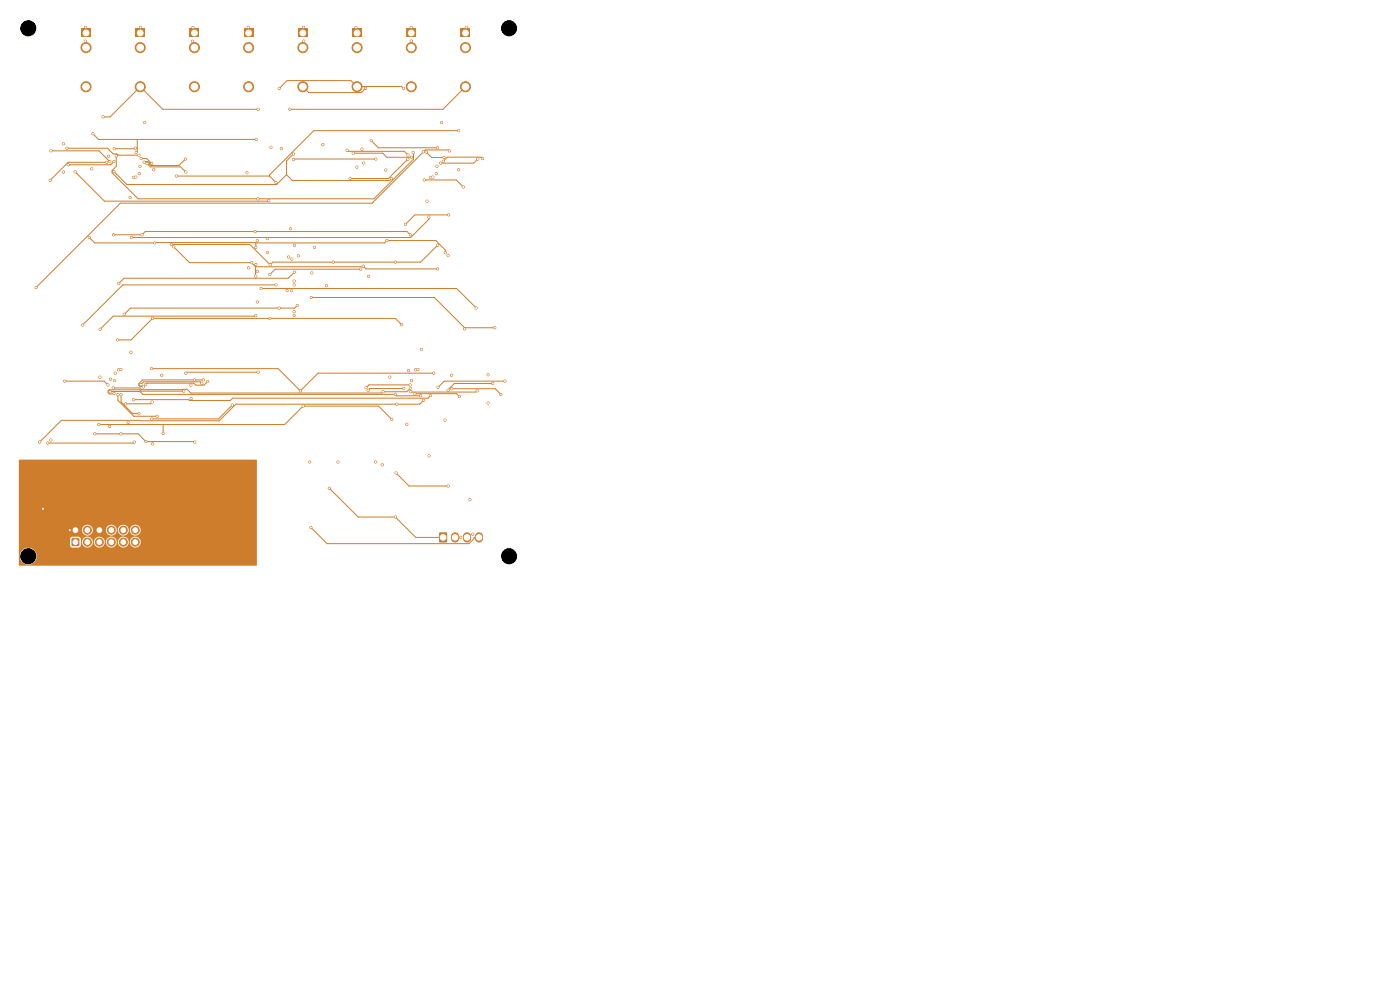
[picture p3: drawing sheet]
<svg xmlns="http://www.w3.org/2000/svg" width="297mm" height="210mm" viewBox="0 0 297 210" stroke-linecap="round" stroke-linejoin="round" font-family="sans-serif">
<path d="M63.3 6.1h1.9v1.8h-1.9z" fill="#ce7d2c"/>
<g fill="#ce7d2c" stroke="#ce7d2c" stroke-width=".21">
<circle cx="64.3" cy="18.4" r="1.06"/>
<circle cx="64.3" cy="10.1" r="1.06"/>
</g>
<path d="M17.3 6.1h1.9v1.8h-1.9z" fill="#ce7d2c"/>
<g fill="#ce7d2c" stroke="#ce7d2c" stroke-width=".21">
<circle cx="18.3" cy="18.4" r="1.07"/>
<circle cx="18.2" cy="10.1" r="1.06"/>
</g>
<path d="M86.3 6.1h1.9v1.8h-1.9z" fill="#ce7d2c"/>
<g fill="#ce7d2c" stroke="#ce7d2c" stroke-width=".21">
<circle cx="87.3" cy="18.4" r="1.07"/>
<circle cx="87.3" cy="10.1" r="1.07"/>
</g>
<path d="M93.2 113h1.6v2h-1.6z" fill="#ce7d2c"/>
<path d="M96.5 113.8v.4M99.1 113.8v.4M101.6 113.8v.4" fill="none" stroke="#ce7d2c" stroke-width="1.7"/>
<path d="M74.8 6.1h1.9v1.8h-1.9z" fill="#ce7d2c"/>
<g fill="#ce7d2c" stroke="#ce7d2c" stroke-width=".21">
<circle cx="75.7" cy="18.4" r="1.07"/>
<circle cx="75.7" cy="10.1" r="1.07"/>
</g>
<path d="M97.8 6.1h1.9v1.8h-1.9z" fill="#ce7d2c"/>
<g fill="#ce7d2c" stroke="#ce7d2c" stroke-width=".21">
<circle cx="98.8" cy="18.4" r="1.06"/>
<circle cx="98.8" cy="10.1" r="1.06"/>
</g>
<path d="M28.8 6.1h1.9v1.8h-1.9z" fill="#ce7d2c"/>
<g fill="#ce7d2c" stroke="#ce7d2c" stroke-width=".21">
<circle cx="29.8" cy="18.4" r="1.07"/>
<circle cx="29.7" cy="10.1" r="1.07"/>
</g>
<path d="M51.8 6.1h1.9v1.8h-1.9z" fill="#ce7d2c"/>
<g fill="#ce7d2c" stroke="#ce7d2c" stroke-width=".21">
<circle cx="52.7" cy="18.4" r="1.07"/>
<circle cx="52.7" cy="10.1" r="1.07"/>
</g>
<path d="M40.3 6.1h1.9v1.8h-1.9z" fill="#ce7d2c"/>
<g fill="#ce7d2c" stroke="#ce7d2c" stroke-width=".21">
<circle cx="41.3" cy="18.4" r="1.06"/>
<circle cx="41.3" cy="10.1" r="1.06"/>
</g>
<path d="M15.2 114.2h1.6v1.6h-1.6z" fill="#ce7d2c"/>
<g fill="#ce7d2c" stroke="#ce7d2c" stroke-width=".21">
<circle cx="16" cy="112.5" r=".85"/>
<circle cx="18.5" cy="115" r=".85"/>
<circle cx="18.5" cy="112.5" r=".85"/>
<circle cx="21.1" cy="115" r=".85"/>
<circle cx="21.1" cy="112.5" r=".85"/>
<circle cx="23.6" cy="115" r=".85"/>
<circle cx="23.6" cy="112.5" r=".85"/>
<circle cx="26.2" cy="115" r=".85"/>
<circle cx="26.2" cy="112.5" r=".85"/>
<circle cx="28.7" cy="115" r=".85"/>
<circle cx="28.7" cy="112.5" r=".85"/>
<circle cx="64.3" cy="86.1" r=".22"/>
<circle cx="83.1" cy="89" r=".22"/>
<circle cx="34.6" cy="91.9" r=".22"/>
<circle cx="58.5" cy="38.7" r=".22"/>
<circle cx="21" cy="90.1" r=".23"/>
<circle cx="97.3" cy="27.7" r=".22"/>
<circle cx="37.4" cy="37.3" r=".23"/>
<circle cx="27.2" cy="89.6" r=".22"/>
<circle cx="84.2" cy="85.7" r=".23"/>
<circle cx="89.9" cy="84.9" r=".23"/>
<circle cx="8.4" cy="93.8" r=".22"/>
<circle cx="54.8" cy="23.2" r=".22"/>
<circle cx="21.8" cy="24.8" r=".23"/>
<circle cx="28.9" cy="32.4" r=".22"/>
<circle cx="54.3" cy="29.6" r=".23"/>
<circle cx="19.7" cy="28.4" r=".23"/>
<circle cx="40.8" cy="8.8" r=".22"/>
<circle cx="62.4" cy="66.1" r=".22"/>
<circle cx="52.7" cy="56.8" r=".23"/>
<circle cx="71.7" cy="98" r=".22"/>
<circle cx="29.8" cy="5.8" r=".23"/>
<circle cx="64.4" cy="8.7" r=".23"/>
<circle cx="59.7" cy="31.5" r=".22"/>
<circle cx="57.5" cy="31.2" r=".22"/>
<circle cx="18.1" cy="8.7" r=".23"/>
<circle cx="27.8" cy="74.7" r=".22"/>
<circle cx="23.3" cy="90.5" r=".22"/>
<circle cx="92.7" cy="35.3" r=".23"/>
<circle cx="78.2" cy="58.6" r=".22"/>
<circle cx="13.5" cy="36.5" r=".23"/>
<circle cx="60.9" cy="61.6" r=".22"/>
<circle cx="89.4" cy="74.1" r=".22"/>
<circle cx="29.6" cy="36.8" r=".23"/>
<circle cx="100.3" cy="113.3" r=".23"/>
<circle cx="92.6" cy="36.8" r=".22"/>
<circle cx="82.7" cy="80" r=".22"/>
<circle cx="79.7" cy="98" r=".22"/>
<circle cx="93.7" cy="26" r=".22"/>
<circle cx="98.9" cy="5.8" r=".23"/>
<circle cx="24.3" cy="80.7" r=".23"/>
<circle cx="25.7" cy="78.4" r=".23"/>
<circle cx="75.7" cy="35.4" r=".22"/>
<circle cx="99.7" cy="106" r=".22"/>
<circle cx="91.3" cy="37.6" r=".23"/>
<circle cx="97.7" cy="114" r=".23"/>
<circle cx="86.7" cy="78.6" r=".22"/>
<circle cx="29.7" cy="35.3" r=".23"/>
<circle cx="28.8" cy="37.6" r=".23"/>
<circle cx="54.6" cy="64.1" r=".23"/>
<circle cx="61.9" cy="55" r=".23"/>
<circle cx="66.1" cy="57.9" r=".23"/>
<circle cx="54.6" cy="57.6" r=".22"/>
<circle cx="103.5" cy="79.5" r=".23"/>
<circle cx="62.4" cy="66.9" r=".22"/>
<circle cx="95.8" cy="79.6" r=".22"/>
<circle cx="28.3" cy="37.6" r=".22"/>
<circle cx="65.7" cy="98" r=".22"/>
<circle cx="66.7" cy="52.5" r=".22"/>
<circle cx="86.3" cy="90" r=".22"/>
<circle cx="62.4" cy="60.4" r=".22"/>
<circle cx="27.6" cy="41.9" r=".22"/>
<circle cx="81.8" cy="36.1" r=".22"/>
<circle cx="87.3" cy="80.7" r=".23"/>
<circle cx="24.4" cy="79.2" r=".23"/>
<circle cx="64.4" cy="5.8" r=".23"/>
<circle cx="25.2" cy="78.4" r=".23"/>
<circle cx="61.6" cy="48.5" r=".22"/>
<circle cx="88.7" cy="78.4" r=".23"/>
<circle cx="91" cy="96.7" r=".22"/>
<circle cx="87.2" cy="5.8" r=".22"/>
<circle cx="88.2" cy="78.4" r=".23"/>
<circle cx="19.4" cy="35.8" r=".23"/>
<circle cx="40.5" cy="81.7" r=".23"/>
<circle cx="81.1" cy="98.6" r=".22"/>
<circle cx="21.2" cy="80" r=".22"/>
<circle cx="62.4" cy="59.6" r=".22"/>
<circle cx="103.5" cy="85.5" r=".23"/>
<circle cx="75.5" cy="5.8" r=".23"/>
<circle cx="54.6" cy="51.1" r=".23"/>
<circle cx="52.7" cy="5.8" r=".23"/>
<circle cx="87.3" cy="8.7" r=".22"/>
<circle cx="18.1" cy="5.8" r=".23"/>
<circle cx="13.5" cy="30.5" r=".23"/>
<circle cx="97.3" cy="36" r=".23"/>
<circle cx="76.8" cy="31.7" r=".23"/>
<circle cx="90.6" cy="42.7" r=".22"/>
<circle cx="40.9" cy="5.8" r=".23"/>
<circle cx="40.5" cy="84.5" r=".22"/>
<circle cx="91.8" cy="37.6" r=".22"/>
<circle cx="68.5" cy="30.7" r=".22"/>
<circle cx="34.3" cy="79.6" r=".22"/>
<circle cx="32.6" cy="36" r=".23"/>
<circle cx="69.2" cy="60.6" r=".22"/>
<circle cx="61.2" cy="54.5" r=".22"/>
<circle cx="30.7" cy="26" r=".23"/>
<circle cx="69.9" cy="103.6" r=".23"/>
<circle cx="83.9" cy="109.7" r=".23"/>
<circle cx="33.4" cy="88.3" r=".22"/>
<circle cx="25" cy="83.7" r=".23"/>
<circle cx="52.4" cy="36.6" r=".22"/>
<circle cx="49.3" cy="85.9" r=".22"/>
<circle cx="32.2" cy="88.9" r=".23"/>
<circle cx="85.6" cy="18.7" r=".22"/>
<circle cx="59.2" cy="18.7" r=".23"/>
<circle cx="79.7" cy="33.7" r=".23"/>
<circle cx="62.2" cy="33.9" r=".23"/>
<circle cx="32.1" cy="78.2" r=".23"/>
<circle cx="62.2" cy="32.7" r=".22"/>
<circle cx="92" cy="79.2" r=".22"/>
<circle cx="63.7" cy="82.9" r=".22"/>
<circle cx="66" cy="111.9" r=".22"/>
<circle cx="24.2" cy="36.4" r=".22"/>
<circle cx="83" cy="37.9" r=".22"/>
<circle cx="66" cy="63.1" r=".22"/>
<circle cx="98.6" cy="69.8" r=".23"/>
<circle cx="97.5" cy="84.1" r=".22"/>
<circle cx="88" cy="83.6" r=".23"/>
<circle cx="105" cy="69.5" r=".23"/>
<circle cx="61.5" cy="23.2" r=".22"/>
<circle cx="94.4" cy="89.1" r=".23"/>
<circle cx="95.1" cy="103.1" r=".22"/>
<circle cx="57.3" cy="56.2" r=".22"/>
<circle cx="70.7" cy="55.6" r=".22"/>
<circle cx="23.5" cy="80.4" r=".22"/>
<circle cx="29.9" cy="33.6" r=".22"/>
<circle cx="84" cy="100.3" r=".22"/>
<circle cx="92.8" cy="52" r=".22"/>
<circle cx="83.9" cy="83.7" r=".23"/>
<circle cx="90.4" cy="32.3" r=".22"/>
<circle cx="23.4" cy="83.1" r=".23"/>
<circle cx="32.2" cy="34.7" r=".22"/>
<circle cx="36.4" cy="51.9" r=".22"/>
<circle cx="89.2" cy="83.9" r=".22"/>
<circle cx="83.9" cy="55.6" r=".22"/>
<circle cx="94.2" cy="33.4" r=".22"/>
<circle cx="77.1" cy="56.5" r=".22"/>
<circle cx="54.3" cy="58.6" r=".23"/>
<circle cx="87.1" cy="82.3" r=".22"/>
<circle cx="36.8" cy="52.4" r=".22"/>
<circle cx="53.4" cy="55.7" r=".23"/>
<circle cx="24" cy="82.3" r=".22"/>
<circle cx="92.8" cy="57" r=".22"/>
<circle cx="81.3" cy="83.1" r=".22"/>
<circle cx="78.1" cy="82.8" r=".22"/>
<circle cx="85.7" cy="82.4" r=".22"/>
<circle cx="25" cy="72.1" r=".22"/>
<circle cx="57.2" cy="67.5" r=".23"/>
<circle cx="86" cy="47.6" r=".23"/>
<circle cx="95.2" cy="45.6" r=".23"/>
<circle cx="85.2" cy="68.9" r=".22"/>
<circle cx="32.4" cy="67.5" r=".22"/>
<circle cx="54.3" cy="67" r=".23"/>
<circle cx="21.3" cy="69.8" r=".22"/>
<circle cx="58.6" cy="60.4" r=".23"/>
<circle cx="62.5" cy="52.1" r=".22"/>
<circle cx="17.5" cy="69" r=".22"/>
<circle cx="63.3" cy="54.3" r=".22"/>
<circle cx="26.4" cy="66.7" r=".23"/>
<circle cx="59.2" cy="65.4" r=".23"/>
<circle cx="63.1" cy="64.8" r=".22"/>
<circle cx="56.7" cy="53.6" r=".23"/>
<circle cx="61.9" cy="61.7" r=".22"/>
<circle cx="41.3" cy="93.8" r=".23"/>
<circle cx="25.7" cy="92" r=".23"/>
<circle cx="31" cy="93.7" r=".23"/>
<circle cx="26.7" cy="85.7" r=".22"/>
<circle cx="20.1" cy="92" r=".22"/>
<circle cx="14.8" cy="112.5" r=".22"/>
<circle cx="9.1" cy="107.9" r=".22"/>
<circle cx="32.3" cy="85.3" r=".22"/>
<circle cx="22.9" cy="81.7" r=".22"/>
<circle cx="13.7" cy="80.9" r=".22"/>
<circle cx="95.1" cy="82.8" r=".22"/>
<circle cx="104.5" cy="81.4" r=".23"/>
<circle cx="77.5" cy="18.7" r=".22"/>
<circle cx="56.7" cy="50.6" r=".23"/>
<circle cx="27.9" cy="50.4" r=".22"/>
<circle cx="91" cy="46.1" r=".22"/>
<circle cx="30.4" cy="82.1" r=".22"/>
<circle cx="43.1" cy="80.6" r=".23"/>
<circle cx="41.3" cy="80.6" r=".22"/>
<circle cx="92.9" cy="82.2" r=".22"/>
<circle cx="107.1" cy="80.9" r=".22"/>
<circle cx="106.3" cy="83.7" r=".23"/>
<circle cx="95.8" cy="82.5" r=".23"/>
<circle cx="77.6" cy="82.3" r=".22"/>
<circle cx="87" cy="81.6" r=".23"/>
<circle cx="101.2" cy="82.9" r=".22"/>
<circle cx="87.1" cy="83.1" r=".23"/>
<circle cx="24.7" cy="33.1" r=".22"/>
<circle cx="28.3" cy="84.8" r=".23"/>
<circle cx="91.3" cy="83.9" r=".23"/>
<circle cx="87.7" cy="32.4" r=".23"/>
<circle cx="54.7" cy="42.2" r=".22"/>
<circle cx="39" cy="83" r=".22"/>
<circle cx="24.2" cy="83.5" r=".23"/>
<circle cx="29.5" cy="87.7" r=".23"/>
<circle cx="25.7" cy="83.7" r=".23"/>
<circle cx="32.4" cy="94.1" r=".22"/>
<circle cx="57.2" cy="58.2" r=".22"/>
<circle cx="77.1" cy="34.6" r=".23"/>
<circle cx="76.5" cy="57.1" r=".23"/>
<circle cx="10.8" cy="93.3" r=".23"/>
<circle cx="23" cy="33.1" r=".22"/>
<circle cx="55.4" cy="61.2" r=".22"/>
<circle cx="101" cy="65.3" r=".22"/>
<circle cx="14.2" cy="31.4" r=".22"/>
<circle cx="29.5" cy="32.9" r=".22"/>
<circle cx="7.7" cy="61" r=".22"/>
<circle cx="89.8" cy="32.2" r=".22"/>
<circle cx="95.3" cy="32" r=".22"/>
<circle cx="95.1" cy="54.2" r=".22"/>
<circle cx="10.7" cy="38.3" r=".22"/>
<circle cx="22.6" cy="34.4" r=".22"/>
<circle cx="24.2" cy="34.3" r=".22"/>
<circle cx="14.5" cy="35" r=".22"/>
<circle cx="23.3" cy="34.3" r=".22"/>
<circle cx="10.8" cy="32" r=".23"/>
<circle cx="39.4" cy="36.5" r=".22"/>
<circle cx="31.2" cy="34.7" r=".22"/>
<circle cx="30.6" cy="34.4" r=".23"/>
<circle cx="39.3" cy="33.7" r=".23"/>
<circle cx="24.2" cy="31.6" r=".22"/>
<circle cx="28.7" cy="31.4" r=".22"/>
<circle cx="94.5" cy="53.6" r=".23"/>
<circle cx="82.1" cy="51" r=".22"/>
<circle cx="32.8" cy="51.5" r=".22"/>
<circle cx="54.3" cy="52.5" r=".22"/>
<circle cx="18.9" cy="50.4" r=".22"/>
<circle cx="101.4" cy="33.7" r=".22"/>
<circle cx="93.5" cy="34.6" r=".22"/>
<circle cx="24.1" cy="49.8" r=".22"/>
<circle cx="87.1" cy="49.8" r=".22"/>
<circle cx="54.1" cy="49.1" r=".22"/>
<circle cx="30.1" cy="49.8" r=".22"/>
<circle cx="102.4" cy="33.7" r=".22"/>
<circle cx="94" cy="34.2" r=".22"/>
<circle cx="74.9" cy="32.5" r=".23"/>
<circle cx="87.3" cy="33.4" r=".23"/>
<circle cx="44" cy="80.9" r=".23"/>
<circle cx="30.9" cy="81.6" r=".22"/>
<circle cx="42.8" cy="81.3" r=".23"/>
<circle cx="29.9" cy="81.6" r=".22"/>
<circle cx="74.3" cy="37.9" r=".22"/>
<circle cx="86.5" cy="33.8" r=".22"/>
<circle cx="73.6" cy="31.9" r=".22"/>
<circle cx="86.6" cy="32.9" r=".22"/>
<circle cx="98.3" cy="39.7" r=".22"/>
<circle cx="90" cy="38.2" r=".22"/>
<circle cx="92.8" cy="31.3" r=".22"/>
<circle cx="78.8" cy="29.8" r=".23"/>
<circle cx="39.4" cy="79.2" r=".22"/>
<circle cx="54.3" cy="56.1" r=".22"/>
<circle cx="54.8" cy="79" r=".22"/>
<circle cx="57" cy="42.6" r=".22"/>
<circle cx="15.9" cy="36.4" r=".23"/>
<circle cx="25.2" cy="60.1" r=".23"/>
<circle cx="62.4" cy="57.7" r=".22"/>
<circle cx="28.5" cy="93.8" r=".23"/>
<circle cx="10.1" cy="94" r=".22"/>
</g>
<g fill="none" stroke="#ce7d2c" stroke-width=".21">
<path d="M59.2 18.7l1.7-1.6h13.6l1.2 1.3 9.5-.1 .4 .4M64.2 18.4l1.3 1.2h11.2l.8-.9M98.7 18.4l-4.7 4.8h-32.5M10.7 38.2v.1M10.8 32h10.2l2.3 2.3M14.2 31.4h8.6l1.2 1.3h.8l.3 .2h4.4M15.9 36.4l6.3 6.3 34.8-.1M19.7 28.4l1.2 1.2h33.4M22.6 34.4h-8.2l-3.7 3.8M24.2 34.3l-.7 .7h-9M24.2 36.4l2.7 2.7h31.8l2.1-2M28.7 31.4l-.1 .2h-4.4"/>
<path d="M29.1 29.6v2.5l-.2 .3M29.9 33.6h1.2l1.1 1.1M31.2 34.7l.7 .7h6.4l1.1 1.1M37.4 37.3h19.8M39.3 33.7l-1.3 1.4h-6l-.6-.8-.8 .1M54.8 23.2h-20.3l-4.7-4.8-6.4 6.4h-1.6M57.2 37.3l1.3 1.4M60.8 37.1l1.2 1.2h20.7l.3-.4M62.2 32.7l-1.4 1.4v3M73.6 31.9l.3 .2h11.9l.8 .8M74.9 32.5h6.3l.9 .9h5.2M78.8 29.8l1.5 1.5h12.5"/>
<path d="M79.7 33.7h-17.3l-.2 .2M86.5 33.8l-4.1 4.1h-8.1M87.7 32.4v1.4l-8.4 8.4h-50l-5.5-5.6v-.4l.9-.9v-2.2M90 38.2h6.8l1.5 1.5M90.4 32.3l1.2 1.1h2.6M95.3 32l-.2-.2h-4.9l-11.3 11.3M97.3 27.7h-30.7l-9.4 9.4v.2M101.4 33.7l-.9 .9h-7M102.4 33.7l-.3-.4h-7.2l-.9 .9M18.9 50.4l1.2 1.1h34.2M24.1 49.8h6l.7-.7h55.6l.7 .7M36.4 51.9h16.6l4.3 4.3 .6-.6h31.3l3.6-3.6"/>
<path d="M36.8 52.4l3.4 3.3h13.2l.8 .9M54.2 56.6h22.7l.2-.1 .5 .5h15.2M54.2 56.6l.1 2M54.3 51.5h27.3l.5-.5h10.4l2 2v.6M54.3 51.5v1M56.7 50.4v.2M62.4 57.7l-1.2 1.3h-34.9l-1.1 1.1M76.5 57.1h-18.1l-1.2 1.1M78.9 43.1h-53.3l-17.9 17.9M78.9 43.1h.1M91 46.1v.4l-3.9 3.9h-59.2M95.2 45.6h-7.2l-2 2"/>
<path d="M32.1 78.2h26.9l4.7 4.7 3.8-3.7h24.5M54.3 67l-30.3 .1-2.7 2.7M54.8 79h-15.2l-.2 .2M55.4 61.2h41.5l4.1 4.1M58.6 60.4h-32.6l-8.5 8.6M63.1 64.8l-.6 .6h-34.8l-1.3 1.3M66 63.1h26.1l6.5 6.4M85.2 68.9l-1.3-1.4h-51.5l-4.6 4.6h-2.8M98.6 69.5v.3M98.6 69.5h6.4M13.7 80.9h8.4l.8 .8M20.1 92h9.2l1.7 1.7 10.3 .1"/>
<path d="M23.4 83.1h6.3l.6 .6h53.6l.3 .3h5M24 82.3h5.7l.4 .4 9.6-.1 .8 .8h40.5l.3-.3h5l.8-.8M25 83.7v1.2l3.4 3.4h5M25.7 83.7v1.6l2.5 2.4h1.3M27.2 89.6v.5M28.5 93.8l-.2 .2h-18.2M32.3 85.3l-.4 .4h-5.2M34.6 90.1v1.8M39 83h-9.1l-.2-.3h-6.5l-.3 .2v.4l.3 .3 1-.1M42.8 81.3l-.3-.3h-12l-.6 .6M43.1 80.6h-12.8l-.8 .8v.3l.2 .3 .7 .1M44 80.9l-.7 .8h-1.8l-.4-.4h-9.9l-.3 .3"/>
<path d="M49.3 85.9l-2.9 3h-14.2M83.1 89l-2.8-2.9h-16l-3.9 4h-39.4M85.7 82.4h-7.2l-.4 .4M87 81.6h-8.7l-.7 .7M88 83.6l8.9-.1 .6 .6M89.2 83.9v.1M89.9 84.9l-.9 .8h-39l-3.5 3.6-33.5-.1-4.6 4.6M91.3 83.9l-.5 .6h-41.4l-.5 .5h-8.7l-.2-.2h-11.7M95.8 82.5h9.2l1.3 1.2M101.2 82.9l-.2 .3-13.9-.1M104.5 81.4h-8.1l-1.3 1.4M107.1 80.9h-12.9l-1.3 1.3"/>
<path d="M66 111.9l3.4 3.4h30.1l1.1-1v-.3h1M69.9 103.6l6.1 6.1h7.9l4.3 4.3h5.8M84 100.3l2.8 2.8h8.3"/>
</g>
<path d="M4 97.5l50.5 .1-.1 22.4h-50.3l-.1-2.1h.2a1.8 1.8 0 0 0 2.5 1.8 1.8 1.8 0 0 0 .4-3.1 1.8 1.8 0 0 0-2.9 1v.3h-.2v-3.5h10.8l.1 1.3 .5 .5 1.5-.1 .2-.4 .1-.8h.2v.2a1.15 1.15 0 0 0 1.2 1.1 1.15 1.15 0 0 0 1.1-1.3h.2v.2a1.15 1.15 0 0 0 1.3 1.1 1.15 1.15 0 0 0 1-1.3h.3v.2a1.15 1.15 0 0 0 1.2 1.1 1.15 1.15 0 0 0 1.1-1.3h.2v.2a1.15 1.15 0 0 0 1.3 1.1 1.15 1.15 0 0 0 1-1.3h.2v.2a1.15 1.15 0 0 0 1.8 .9 1.15 1.15 0 0 0 0-2 1.15 1.15 0 0 0-1.8 .9h-.2v-.2a1.15 1.15 0 0 0-1.2-.9 1.15 1.15 0 0 0-1.1 1.1h-.2l-.1-.2a1.15 1.15 0 0 0-1.2-.9 1.15 1.15 0 0 0-1 1.1h-.3v-.2a1.15 1.15 0 0 0-1.2-.9 1.15 1.15 0 0 0-1.1 1.1h-.2v-.2a1.15 1.15 0 0 0-1.3-.9 1.15 1.15 0 0 0-1 1.1h-.2l-.1-.8-.5-.3-1.3 .1-.5 .5h-10.8v-2h13.4a1.15 1.15 0 0 0 1.1 1.2 1.15 1.15 0 0 0 1.2-1.2h2.8v.2a1.15 1.15 0 0 0 1.2 1 1.15 1.15 0 0 0 1.1-1.2h.2v.2a1.15 1.15 0 0 0 1.3 1 1.15 1.15 0 0 0 1-1.2h.2v.2a1.15 1.15 0 0 0 1.8 .8 1.15 1.15 0 0 0 0-1.9 1.15 1.15 0 0 0-1.8 .9h-.2v-.2a1.15 1.15 0 0 0-1.2-.9 1.15 1.15 0 0 0-1.1 1.1h-.2l-.1-.2a1.15 1.15 0 0 0-1.2-.9 1.15 1.15 0 0 0-1 1.1h-2.8v-.2a1.15 1.15 0 0 0-1.3-.9 1.15 1.15 0 0 0-1 1.1h-13.4z" fill="#ce7d2c"/>
<g fill="#fff" stroke="#fff" stroke-width=".21">
<circle cx="64.3" cy="86.1" r=".1"/>
<circle cx="83.1" cy="89" r=".1"/>
<circle cx="34.6" cy="91.9" r=".1"/>
<circle cx="58.5" cy="38.7" r=".1"/>
<circle cx="21" cy="90.1" r=".1"/>
<circle cx="97.3" cy="27.7" r=".1"/>
<circle cx="37.4" cy="37.3" r=".1"/>
<circle cx="27.2" cy="89.6" r=".1"/>
<circle cx="84.2" cy="85.7" r=".1"/>
<circle cx="89.9" cy="84.9" r=".1"/>
<circle cx="8.4" cy="93.8" r=".1"/>
<circle cx="54.8" cy="23.2" r=".1"/>
<circle cx="21.8" cy="24.8" r=".1"/>
<circle cx="28.9" cy="32.4" r=".1"/>
<circle cx="54.3" cy="29.6" r=".1"/>
<circle cx="19.7" cy="28.4" r=".1"/>
<circle cx="40.8" cy="8.8" r=".1"/>
<circle cx="62.4" cy="66.1" r=".1"/>
<circle cx="52.7" cy="56.8" r=".1"/>
<circle cx="71.7" cy="98" r=".1"/>
<circle cx="29.8" cy="5.8" r=".1"/>
<circle cx="64.4" cy="8.7" r=".1"/>
<circle cx="59.7" cy="31.5" r=".1"/>
<circle cx="57.5" cy="31.2" r=".1"/>
<circle cx="18.1" cy="8.7" r=".1"/>
<circle cx="27.8" cy="74.7" r=".1"/>
<circle cx="23.3" cy="90.5" r=".1"/>
<circle cx="92.7" cy="35.3" r=".1"/>
<circle cx="78.2" cy="58.6" r=".1"/>
<circle cx="13.5" cy="36.5" r=".1"/>
<circle cx="60.9" cy="61.6" r=".1"/>
<circle cx="89.4" cy="74.1" r=".1"/>
<circle cx="29.6" cy="36.8" r=".1"/>
<circle cx="100.3" cy="113.3" r=".1"/>
<circle cx="92.6" cy="36.8" r=".1"/>
<circle cx="82.7" cy="80" r=".1"/>
<circle cx="79.7" cy="98" r=".1"/>
<circle cx="93.7" cy="26" r=".1"/>
<circle cx="98.9" cy="5.8" r=".1"/>
<circle cx="24.3" cy="80.7" r=".1"/>
<circle cx="25.7" cy="78.4" r=".1"/>
<circle cx="75.7" cy="35.4" r=".1"/>
<circle cx="99.7" cy="106" r=".1"/>
<circle cx="91.3" cy="37.6" r=".1"/>
<circle cx="97.7" cy="114" r=".1"/>
<circle cx="86.7" cy="78.6" r=".1"/>
<circle cx="29.7" cy="35.3" r=".1"/>
<circle cx="28.8" cy="37.6" r=".1"/>
<circle cx="54.6" cy="64.1" r=".1"/>
<circle cx="61.9" cy="55" r=".1"/>
<circle cx="66.1" cy="57.9" r=".1"/>
<circle cx="54.6" cy="57.6" r=".1"/>
<circle cx="103.5" cy="79.5" r=".1"/>
<circle cx="62.4" cy="66.9" r=".1"/>
<circle cx="95.8" cy="79.6" r=".1"/>
<circle cx="28.3" cy="37.6" r=".1"/>
<circle cx="65.7" cy="98" r=".1"/>
<circle cx="66.7" cy="52.5" r=".1"/>
<circle cx="86.3" cy="90" r=".1"/>
<circle cx="62.4" cy="60.4" r=".1"/>
<circle cx="27.6" cy="41.9" r=".1"/>
<circle cx="81.8" cy="36.1" r=".1"/>
<circle cx="87.3" cy="80.7" r=".1"/>
<circle cx="24.4" cy="79.2" r=".1"/>
<circle cx="64.4" cy="5.8" r=".1"/>
<circle cx="25.2" cy="78.4" r=".1"/>
<circle cx="61.6" cy="48.5" r=".1"/>
<circle cx="88.7" cy="78.4" r=".1"/>
<circle cx="91" cy="96.7" r=".1"/>
<circle cx="87.2" cy="5.8" r=".1"/>
<circle cx="88.2" cy="78.4" r=".1"/>
<circle cx="19.4" cy="35.8" r=".1"/>
<circle cx="40.5" cy="81.7" r=".1"/>
<circle cx="81.1" cy="98.6" r=".1"/>
<circle cx="21.2" cy="80" r=".1"/>
<circle cx="62.4" cy="59.6" r=".1"/>
<circle cx="103.5" cy="85.5" r=".1"/>
<circle cx="75.5" cy="5.8" r=".1"/>
<circle cx="54.6" cy="51.1" r=".1"/>
<circle cx="52.7" cy="5.8" r=".1"/>
<circle cx="87.3" cy="8.7" r=".1"/>
<circle cx="18.1" cy="5.8" r=".1"/>
<circle cx="13.5" cy="30.5" r=".1"/>
<circle cx="97.3" cy="36" r=".1"/>
<circle cx="76.8" cy="31.7" r=".1"/>
<circle cx="90.6" cy="42.7" r=".1"/>
<circle cx="40.9" cy="5.8" r=".1"/>
<circle cx="40.5" cy="84.5" r=".1"/>
<circle cx="91.8" cy="37.6" r=".1"/>
<circle cx="68.5" cy="30.7" r=".1"/>
<circle cx="34.3" cy="79.6" r=".1"/>
<circle cx="32.6" cy="36" r=".1"/>
<circle cx="69.2" cy="60.6" r=".1"/>
<circle cx="61.2" cy="54.5" r=".1"/>
<circle cx="30.7" cy="26" r=".1"/>
<circle cx="69.9" cy="103.6" r=".1"/>
<circle cx="83.9" cy="109.7" r=".1"/>
<circle cx="33.4" cy="88.3" r=".1"/>
<circle cx="25" cy="83.7" r=".1"/>
<circle cx="52.4" cy="36.6" r=".1"/>
<circle cx="49.3" cy="85.9" r=".1"/>
<circle cx="32.2" cy="88.9" r=".1"/>
<circle cx="85.6" cy="18.7" r=".1"/>
<circle cx="59.2" cy="18.7" r=".1"/>
<circle cx="79.7" cy="33.7" r=".1"/>
<circle cx="62.2" cy="33.9" r=".1"/>
<circle cx="32.1" cy="78.2" r=".1"/>
<circle cx="62.2" cy="32.7" r=".1"/>
<circle cx="92" cy="79.2" r=".1"/>
<circle cx="63.7" cy="82.9" r=".1"/>
<circle cx="66" cy="111.9" r=".1"/>
<circle cx="24.2" cy="36.4" r=".1"/>
<circle cx="83" cy="37.9" r=".1"/>
<circle cx="66" cy="63.1" r=".1"/>
<circle cx="98.6" cy="69.8" r=".1"/>
<circle cx="97.5" cy="84.1" r=".1"/>
<circle cx="88" cy="83.6" r=".1"/>
<circle cx="105" cy="69.5" r=".1"/>
<circle cx="61.5" cy="23.2" r=".1"/>
<circle cx="94.4" cy="89.1" r=".1"/>
<circle cx="95.1" cy="103.1" r=".1"/>
<circle cx="57.3" cy="56.2" r=".1"/>
<circle cx="70.7" cy="55.6" r=".1"/>
<circle cx="23.5" cy="80.4" r=".1"/>
<circle cx="29.9" cy="33.6" r=".1"/>
<circle cx="84" cy="100.3" r=".1"/>
<circle cx="92.8" cy="52" r=".1"/>
<circle cx="83.9" cy="83.7" r=".1"/>
<circle cx="90.4" cy="32.3" r=".1"/>
<circle cx="23.4" cy="83.1" r=".1"/>
<circle cx="32.2" cy="34.7" r=".1"/>
<circle cx="36.4" cy="51.9" r=".1"/>
<circle cx="89.2" cy="83.9" r=".1"/>
<circle cx="83.9" cy="55.6" r=".1"/>
<circle cx="94.2" cy="33.4" r=".1"/>
<circle cx="77.1" cy="56.5" r=".1"/>
<circle cx="54.3" cy="58.6" r=".1"/>
<circle cx="87.1" cy="82.3" r=".1"/>
<circle cx="36.8" cy="52.4" r=".1"/>
<circle cx="53.4" cy="55.7" r=".1"/>
<circle cx="24" cy="82.3" r=".1"/>
<circle cx="92.8" cy="57" r=".1"/>
<circle cx="81.3" cy="83.1" r=".1"/>
<circle cx="78.1" cy="82.8" r=".1"/>
<circle cx="85.7" cy="82.4" r=".1"/>
<circle cx="25" cy="72.1" r=".1"/>
<circle cx="57.2" cy="67.5" r=".1"/>
<circle cx="86" cy="47.6" r=".1"/>
<circle cx="95.2" cy="45.6" r=".1"/>
<circle cx="85.2" cy="68.9" r=".1"/>
<circle cx="32.4" cy="67.5" r=".1"/>
<circle cx="54.3" cy="67" r=".1"/>
<circle cx="21.3" cy="69.8" r=".1"/>
<circle cx="58.6" cy="60.4" r=".1"/>
<circle cx="62.5" cy="52.1" r=".1"/>
<circle cx="17.5" cy="69" r=".1"/>
<circle cx="63.3" cy="54.3" r=".1"/>
<circle cx="26.4" cy="66.7" r=".1"/>
<circle cx="59.2" cy="65.4" r=".1"/>
<circle cx="63.1" cy="64.8" r=".1"/>
<circle cx="56.7" cy="53.6" r=".1"/>
<circle cx="61.9" cy="61.7" r=".1"/>
<circle cx="41.3" cy="93.8" r=".1"/>
<circle cx="25.7" cy="92" r=".1"/>
<circle cx="31" cy="93.7" r=".1"/>
<circle cx="26.7" cy="85.7" r=".1"/>
<circle cx="20.1" cy="92" r=".1"/>
<circle cx="14.8" cy="112.5" r=".1"/>
<circle cx="9.1" cy="107.9" r=".1"/>
<circle cx="32.3" cy="85.3" r=".1"/>
<circle cx="22.9" cy="81.7" r=".1"/>
<circle cx="13.7" cy="80.9" r=".1"/>
<circle cx="95.1" cy="82.8" r=".1"/>
<circle cx="104.5" cy="81.4" r=".1"/>
<circle cx="77.5" cy="18.7" r=".1"/>
<circle cx="56.7" cy="50.6" r=".1"/>
<circle cx="27.9" cy="50.4" r=".1"/>
<circle cx="91" cy="46.1" r=".1"/>
<circle cx="30.4" cy="82.1" r=".1"/>
<circle cx="43.1" cy="80.6" r=".1"/>
<circle cx="41.3" cy="80.6" r=".1"/>
<circle cx="92.9" cy="82.2" r=".1"/>
<circle cx="107.1" cy="80.9" r=".1"/>
<circle cx="106.3" cy="83.7" r=".1"/>
<circle cx="95.8" cy="82.5" r=".1"/>
<circle cx="77.6" cy="82.3" r=".1"/>
<circle cx="87" cy="81.6" r=".1"/>
<circle cx="101.2" cy="82.9" r=".1"/>
<circle cx="87.1" cy="83.1" r=".1"/>
<circle cx="24.7" cy="33.1" r=".1"/>
<circle cx="28.3" cy="84.8" r=".1"/>
<circle cx="91.3" cy="83.9" r=".1"/>
<circle cx="87.7" cy="32.4" r=".1"/>
<circle cx="54.7" cy="42.2" r=".1"/>
<circle cx="39" cy="83" r=".1"/>
<circle cx="24.2" cy="83.5" r=".1"/>
<circle cx="29.5" cy="87.7" r=".1"/>
<circle cx="25.7" cy="83.7" r=".1"/>
<circle cx="32.4" cy="94.1" r=".1"/>
<circle cx="57.2" cy="58.2" r=".1"/>
<circle cx="77.1" cy="34.6" r=".1"/>
<circle cx="76.5" cy="57.1" r=".1"/>
<circle cx="10.8" cy="93.3" r=".1"/>
<circle cx="23" cy="33.1" r=".1"/>
<circle cx="55.4" cy="61.2" r=".1"/>
<circle cx="101" cy="65.3" r=".1"/>
<circle cx="14.2" cy="31.4" r=".1"/>
<circle cx="29.5" cy="32.9" r=".1"/>
<circle cx="7.7" cy="61" r=".1"/>
<circle cx="89.8" cy="32.2" r=".1"/>
<circle cx="95.3" cy="32" r=".1"/>
<circle cx="95.1" cy="54.2" r=".1"/>
<circle cx="10.7" cy="38.3" r=".1"/>
<circle cx="22.6" cy="34.4" r=".1"/>
<circle cx="24.2" cy="34.3" r=".1"/>
<circle cx="14.5" cy="35" r=".1"/>
<circle cx="23.3" cy="34.3" r=".1"/>
<circle cx="10.8" cy="32" r=".1"/>
<circle cx="39.4" cy="36.5" r=".1"/>
<circle cx="31.2" cy="34.7" r=".1"/>
<circle cx="30.6" cy="34.4" r=".1"/>
<circle cx="39.3" cy="33.7" r=".1"/>
<circle cx="24.2" cy="31.6" r=".1"/>
<circle cx="28.7" cy="31.4" r=".1"/>
<circle cx="94.5" cy="53.6" r=".1"/>
<circle cx="82.1" cy="51" r=".1"/>
<circle cx="32.8" cy="51.5" r=".1"/>
<circle cx="54.3" cy="52.5" r=".1"/>
<circle cx="18.9" cy="50.4" r=".1"/>
<circle cx="101.4" cy="33.7" r=".1"/>
<circle cx="93.5" cy="34.6" r=".1"/>
<circle cx="24.1" cy="49.8" r=".1"/>
<circle cx="87.1" cy="49.8" r=".1"/>
<circle cx="54.1" cy="49.1" r=".1"/>
<circle cx="30.1" cy="49.8" r=".1"/>
<circle cx="102.4" cy="33.7" r=".1"/>
<circle cx="94" cy="34.2" r=".1"/>
<circle cx="74.9" cy="32.5" r=".1"/>
<circle cx="87.3" cy="33.4" r=".1"/>
<circle cx="44" cy="80.9" r=".1"/>
<circle cx="30.9" cy="81.6" r=".1"/>
<circle cx="42.8" cy="81.3" r=".1"/>
<circle cx="29.9" cy="81.6" r=".1"/>
<circle cx="74.3" cy="37.9" r=".1"/>
<circle cx="86.5" cy="33.8" r=".1"/>
<circle cx="73.6" cy="31.9" r=".1"/>
<circle cx="86.6" cy="32.9" r=".1"/>
<circle cx="98.3" cy="39.7" r=".1"/>
<circle cx="90" cy="38.2" r=".1"/>
<circle cx="92.8" cy="31.3" r=".1"/>
<circle cx="78.8" cy="29.8" r=".1"/>
<circle cx="39.4" cy="79.2" r=".1"/>
<circle cx="54.3" cy="56.1" r=".1"/>
<circle cx="54.8" cy="79" r=".1"/>
<circle cx="57" cy="42.6" r=".1"/>
<circle cx="15.9" cy="36.4" r=".1"/>
<circle cx="25.2" cy="60.1" r=".1"/>
<circle cx="62.4" cy="57.7" r=".1"/>
<circle cx="28.5" cy="93.8" r=".1"/>
<circle cx="10.1" cy="94" r=".1"/>
<circle cx="64.2" cy="7" r=".61"/>
<circle cx="64.2" cy="18.4" r=".71"/>
<circle cx="64.2" cy="10.1" r=".71"/>
<circle cx="18.2" cy="7" r=".61"/>
<circle cx="18.2" cy="18.4" r=".71"/>
<circle cx="18.2" cy="10.1" r=".71"/>
<circle cx="87.2" cy="7" r=".61"/>
<circle cx="87.2" cy="18.4" r=".71"/>
<circle cx="87.2" cy="10.1" r=".71"/>
<circle cx="94" cy="114" r=".59"/>
<circle cx="96.5" cy="114" r=".59"/>
<circle cx="99.1" cy="114" r=".59"/>
<circle cx="101.6" cy="114" r=".59"/>
<circle cx="75.8" cy="7" r=".61"/>
<circle cx="75.7" cy="18.4" r=".71"/>
<circle cx="75.7" cy="10.1" r=".71"/>
<circle cx="98.8" cy="7" r=".61"/>
<circle cx="98.8" cy="18.4" r=".71"/>
<circle cx="98.7" cy="10.1" r=".71"/>
<circle cx="29.7" cy="7" r=".61"/>
<circle cx="29.7" cy="18.4" r=".71"/>
<circle cx="29.7" cy="10.1" r=".71"/>
<circle cx="52.8" cy="7" r=".61"/>
<circle cx="52.7" cy="18.4" r=".71"/>
<circle cx="52.7" cy="10.1" r=".71"/>
<circle cx="41.3" cy="7" r=".61"/>
<circle cx="41.3" cy="18.4" r=".71"/>
<circle cx="41.2" cy="10.1" r=".71"/>
<circle cx="16" cy="115" r=".5"/>
<circle cx="16" cy="112.5" r=".5"/>
<circle cx="18.5" cy="115" r=".5"/>
<circle cx="18.5" cy="112.5" r=".5"/>
<circle cx="21.1" cy="115" r=".5"/>
<circle cx="21.1" cy="112.5" r=".5"/>
<circle cx="23.6" cy="115" r=".5"/>
<circle cx="23.6" cy="112.5" r=".5"/>
<circle cx="26.2" cy="115" r=".5"/>
<circle cx="26.2" cy="112.5" r=".5"/>
<circle cx="28.7" cy="115" r=".5"/>
<circle cx="28.7" cy="112.5" r=".5"/>
</g>
<g fill="#000" stroke="#000" stroke-width=".21">
<circle cx="6" cy="6" r="1.6"/>
<circle cx="108" cy="6" r="1.6"/>
<circle cx="6" cy="118" r="1.6"/>
<circle cx="108" cy="118" r="1.6"/>
</g>
</svg>
